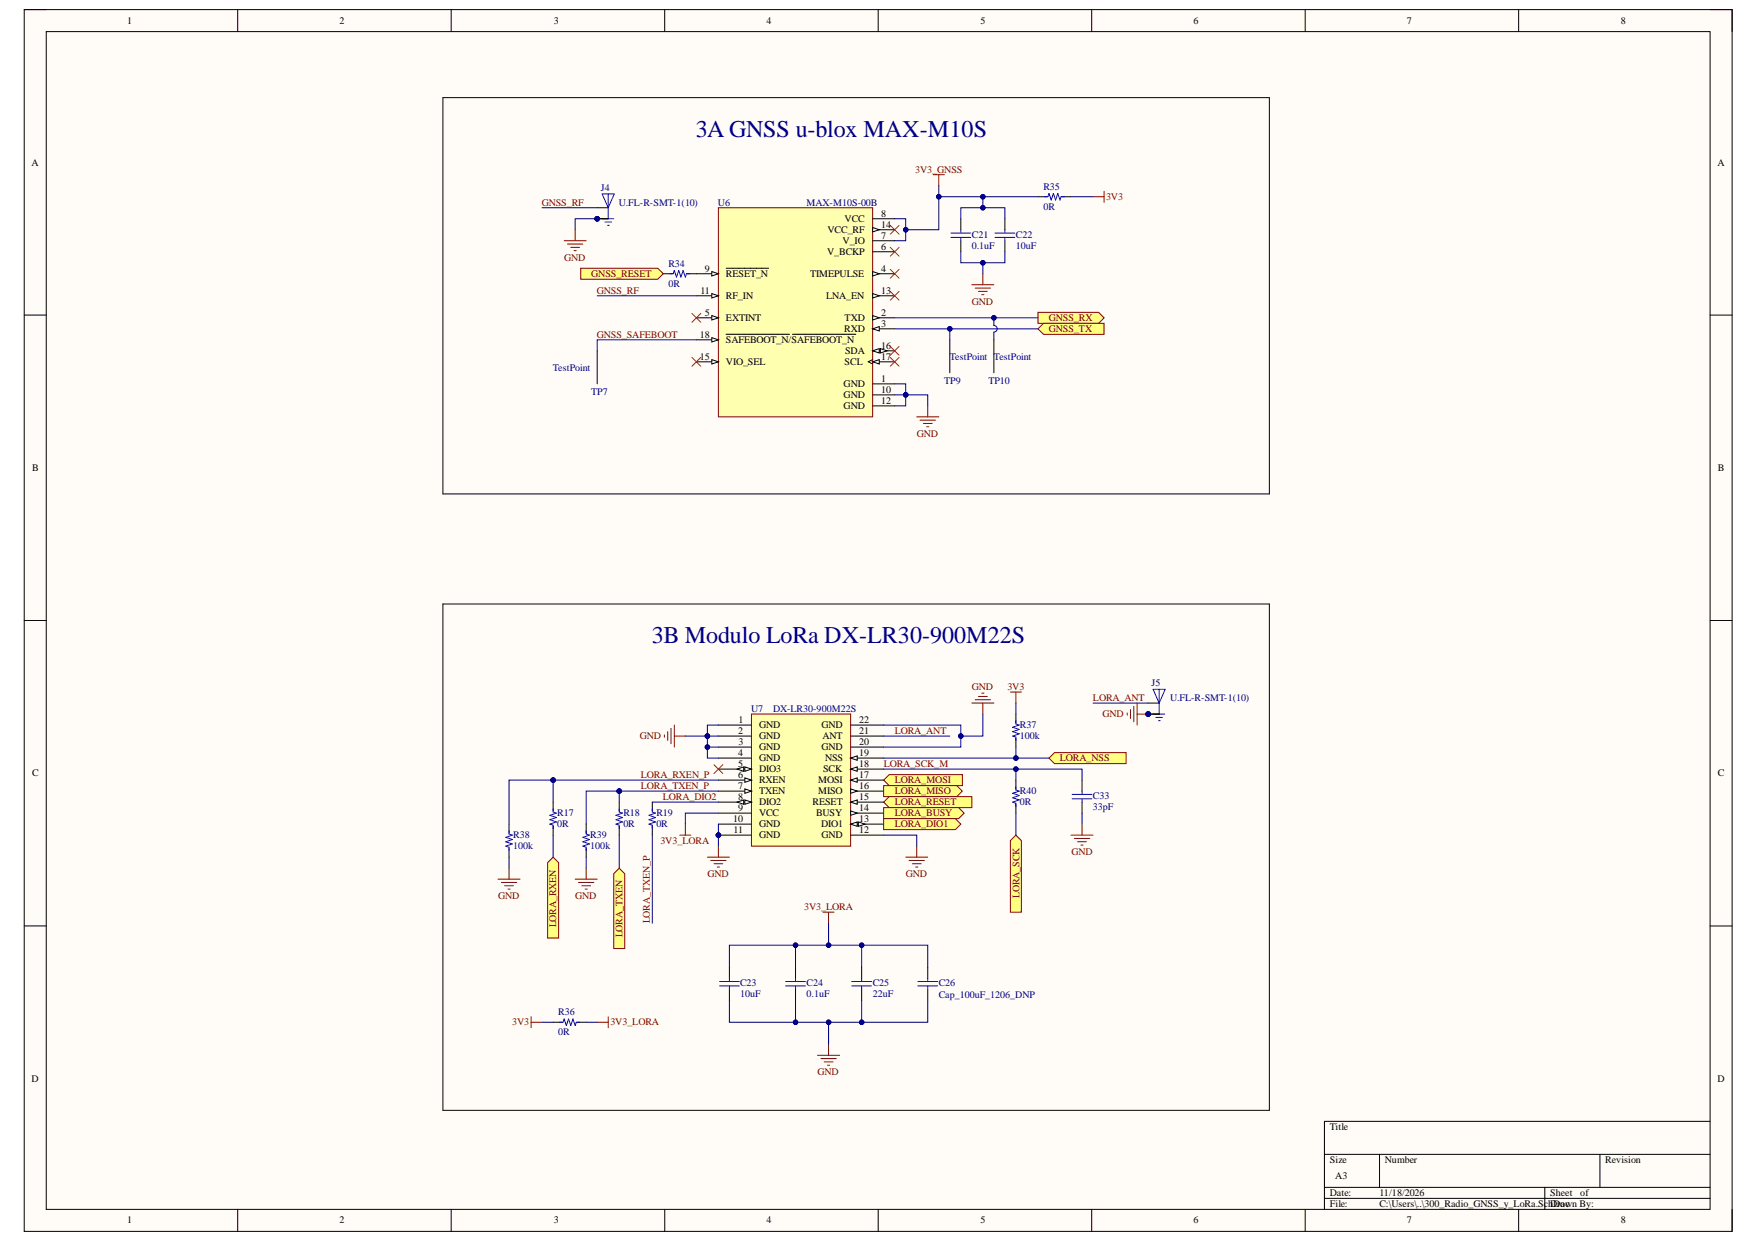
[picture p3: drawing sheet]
<svg xmlns="http://www.w3.org/2000/svg" width="297mm" height="210mm" viewBox="0 0 297 210" stroke-linecap="round" stroke-linejoin="round" font-family="sans-serif">
<defs><g id="words">
<g font-size="4.1" fill="#000080">
<text x="117.6" y="23.1">3A GNSS u-blox MAX-M10S</text>
<text x="110.1" y="108.6">3B Modulo LoRa DX-LR30-900M22S</text>
</g>
<g font-size="1.7">
<text x="21.5" y="4.1">1</text>
<text x="57.4" y="4.1">2</text>
<text x="93.6" y="4.1">3</text>
<text x="129.5" y="4.1">4</text>
<text x="165.6" y="4.1">5</text>
<text x="201.7" y="4.1">6</text>
<text x="237.7" y="4.1">7</text>
<text x="273.8" y="4.1">8</text>
<text x="5.3" y="28">A</text>
<text x="290.2" y="28">A</text>
<text x="139.8" y="39.4">VCC_RF</text>
<text x="142.4" y="41.2">V_IO</text>
<text x="142.7" y="37.5">VCC</text>
<text x="148.9" y="36.6">8</text>
<text x="148.9" y="38.5">14</text>
<text x="148.9" y="40.3">7</text>
<text x="119.1" y="45.9">9</text>
<text x="122.7" y="46.8">RESET_N</text>
<text x="136.9" y="46.8">TIMEPULSE</text>
<text x="139.8" y="43.1">V_BCKP</text>
<text x="148.9" y="42.2">6</text>
<text x="148.9" y="45.9">4</text>
<text x="118.4" y="49.6">11</text>
<text x="119.1" y="53.3">5</text>
<text x="122.7" y="50.5">RF_IN</text>
<text x="139.6" y="50.5">LNA_EN</text>
<text x="148.9" y="49.6">13</text>
<text x="148.9" y="53.3">2</text>
<text x="118.3" y="57.1">18</text>
<text x="122.7" y="54.3">EXTINT</text>
<text x="122.7" y="58">SAFEBOOT_N/SAFEBOOT_N</text>
<text x="142.6" y="56.1">RXD</text>
<text x="142.7" y="54.3">TXD</text>
<text x="142.8" y="59.8">SDA</text>
<text x="148.9" y="55.2">3</text>
<text x="148.9" y="58.9">16</text>
<text x="118.3" y="60.8">15</text>
<text x="122.7" y="61.7">VIO_SEL</text>
<text x="142.5" y="65.4">GND</text>
<text x="142.7" y="61.7">SCL</text>
<text x="148.9" y="60.8">17</text>
<text x="148.9" y="64.5">1</text>
<text x="142.5" y="67.3">GND</text>
<text x="142.5" y="69.1">GND</text>
<text x="148.9" y="66.4">10</text>
<text x="148.9" y="68.2">12</text>
<text x="5.4" y="79.6">B</text>
<text x="290.3" y="79.6">B</text>
<text x="124.7" y="124">2</text>
<text x="124.8" y="122.1">1</text>
<text x="124.8" y="125.9">3</text>
<text x="128.3" y="123.1">GND</text>
<text x="128.3" y="124.9">GND</text>
<text x="138.8" y="123.1">GND</text>
<text x="139" y="124.9">ANT</text>
<text x="145.2" y="125.9">20</text>
<text x="145.2" y="124">21</text>
<text x="145.2" y="122.1">22</text>
<text x="5.4" y="131.2">C</text>
<text x="124.7" y="127.7">4</text>
<text x="124.7" y="129.6">5</text>
<text x="124.7" y="131.4">6</text>
<text x="128.3" y="126.8">GND</text>
<text x="128.3" y="128.7">GND</text>
<text x="128.3" y="130.5">DIO3</text>
<text x="138.8" y="126.8">GND</text>
<text x="139.1" y="130.5">SCK</text>
<text x="139.4" y="128.7">NSS</text>
<text x="145.2" y="131.4">17</text>
<text x="145.2" y="129.6">18</text>
<text x="145.2" y="127.7">19</text>
<text x="290.3" y="131.2">C</text>
<text x="124.7" y="133.3">7</text>
<text x="124.7" y="135.2">8</text>
<text x="124.7" y="137">9</text>
<text x="128.3" y="132.4">RXEN</text>
<text x="128.3" y="134.2">TXEN</text>
<text x="128.3" y="136.1">DIO2</text>
<text x="128.3" y="137.9">VCC</text>
<text x="137.3" y="136.1">RESET</text>
<text x="137.9" y="137.9">BUSY</text>
<text x="138.2" y="134.2">MISO</text>
<text x="138.2" y="132.4">MOSI</text>
<text x="145.2" y="137">14</text>
<text x="145.2" y="135.2">15</text>
<text x="145.2" y="133.3">16</text>
<text x="123.9" y="138.9">10</text>
<text x="123.9" y="140.7">11</text>
<text x="128.3" y="139.8">GND</text>
<text x="128.3" y="141.7">GND</text>
<text x="138.7" y="139.8">DIO1</text>
<text x="138.8" y="141.7">GND</text>
<text x="145.2" y="140.7">12</text>
<text x="145.2" y="138.9">13</text>
<text x="5.3" y="182.8">D</text>
<text x="290.2" y="182.8">D</text>
<text x="224.7" y="190.9">Title</text>
<text x="224.7" y="196.5">Size</text>
<text x="234" y="196.5">Number</text>
<text x="271.2" y="196.5">Revision</text>
<text x="224.7" y="202.1">Date:</text>
<text x="224.7" y="204">File:</text>
<text x="225.6" y="199.3">A3</text>
<text x="233.1" y="202.1">11/18/2026</text>
<text x="233.1" y="204">C:\Users\..\300_Radio_GNSS_y_LoRa.SchDoc</text>
<text x="261.9" y="202.1">Sheet</text>
<text x="261.9" y="204">Drawn By:</text>
<text x="267" y="202.1">of</text>
<text x="21.5" y="206.8">1</text>
<text x="57.4" y="206.8">2</text>
<text x="93.6" y="206.8">3</text>
<text x="129.5" y="206.8">4</text>
<text x="165.6" y="206.8">5</text>
<text x="201.7" y="206.8">6</text>
<text x="237.7" y="206.8">7</text>
<text x="273.8" y="206.8">8</text>
</g>
<g font-size="1.7" fill="#800000">
<text x="154.6" y="29.2">3V3_GNSS</text>
<text x="91.5" y="34.7">GNSS_RF</text>
<text x="186.9" y="33.8">3V3</text>
<text x="95.3" y="44">GND</text>
<text x="99.9" y="46.8">GNSS_RESET</text>
<text x="100.8" y="49.6">GNSS_RF</text>
<text x="164.2" y="51.5">GND</text>
<text x="100.8" y="57.1">GNSS_SAFEBOOT</text>
<text x="177.2" y="54.3">GNSS_RX</text>
<text x="177.2" y="56.1">GNSS_TX</text>
<text x="154.9" y="73.8">GND</text>
<text x="164.2" y="116.6">GND</text>
<text x="170.2" y="116.6">3V3</text>
<text x="184.7" y="118.4">LORA_ANT</text>
<text x="108.1" y="124.9">GND</text>
<text x="151.2" y="124">LORA_ANT</text>
<text x="186.3" y="121.2">GND</text>
<text x="108.3" y="131.4">LORA_RXEN_P</text>
<text x="149.3" y="129.6">LORA_SCK_M</text>
<text x="179.1" y="128.7">LORA_NSS</text>
<text x="108.3" y="133.3">LORA_TXEN_P</text>
<text x="112" y="135.2">LORA_DIO2</text>
<text x="151.2" y="132.4">LORA_MOSI</text>
<text x="151.2" y="134.2">LORA_MISO</text>
<text x="151.2" y="136.1">LORA_RESET</text>
<text x="151.2" y="137.9">LORA_BUSY</text>
<text x="111.6" y="142.6">3V3_LORA</text>
<text x="151.2" y="139.8">LORA_DIO1</text>
<text x="119.5" y="148.2">GND</text>
<text x="153" y="148.2">GND</text>
<text x="181" y="144.5">GND</text>
<text x="84.2" y="151.9">GND</text>
<text x="97.2" y="151.9">GND</text>
<text x="135.9" y="153.8">3V3_LORA</text>
<text x="172.2" y="151.7" transform="rotate(-90 172.2 151.7)">LORA_SCK</text>
<text x="94" y="156.7" transform="rotate(-90 94 156.7)">LORA_RXEN</text>
<text x="105.2" y="158.4" transform="rotate(-90 105.2 158.4)">LORA_TXEN</text>
<text x="109.8" y="156" transform="rotate(-90 109.8 156)">LORA_TXEN_P</text>
<text x="86.5" y="173.3">3V3</text>
<text x="103.1" y="173.3">3V3_LORA</text>
<text x="138.1" y="181.7">GND</text>
</g>
<g font-size="1.7" fill="#000080">
<text x="101.5" y="32.2">J4</text>
<text x="104.6" y="34.7">U.FL-R-SMT-1(10)</text>
<text x="121.3" y="34.7">U6</text>
<text x="136.3" y="34.7">MAX-M10S-00B</text>
<text x="176.3" y="35.5">0R</text>
<text x="176.3" y="32.1">R35</text>
<text x="164.2" y="40.1">C21</text>
<text x="171.6" y="40.1">C22</text>
<text x="112.9" y="45.1">R34</text>
<text x="164.2" y="42">0.1uF</text>
<text x="171.6" y="42">10uF</text>
<text x="112.9" y="48.5">0R</text>
<text x="93.4" y="62.6">TestPoint</text>
<text x="159.6" y="64.8">TP9</text>
<text x="160.5" y="60.8">TestPoint</text>
<text x="167" y="64.8">TP10</text>
<text x="167.9" y="60.8">TestPoint</text>
<text x="99.9" y="66.7">TP7</text>
<text x="194.6" y="115.9">J5</text>
<text x="197.7" y="118.4">U.FL-R-SMT-1(10)</text>
<text x="126.9" y="120.3">U7</text>
<text x="130.6" y="120.3">DX-LR30-900M22S</text>
<text x="172.3" y="124.9">100k</text>
<text x="172.3" y="123.1">R37</text>
<text x="94.2" y="137.9">R17</text>
<text x="105.3" y="137.9">R18</text>
<text x="110.9" y="137.9">R19</text>
<text x="172.3" y="136.1">0R</text>
<text x="172.3" y="134.2">R40</text>
<text x="184.7" y="136.8">33pF</text>
<text x="184.7" y="135">C33</text>
<text x="86.7" y="143.5">100k</text>
<text x="86.7" y="141.7">R38</text>
<text x="94.2" y="139.8">0R</text>
<text x="99.7" y="143.5">100k</text>
<text x="99.7" y="141.7">R39</text>
<text x="105.3" y="139.8">0R</text>
<text x="110.9" y="139.8">0R</text>
<text x="125" y="166.6">C23</text>
<text x="136.3" y="166.6">C24</text>
<text x="147.5" y="166.6">C25</text>
<text x="158.6" y="166.6">C26</text>
<text x="94.3" y="171.6">R36</text>
<text x="125" y="168.5">10uF</text>
<text x="136.3" y="168.5">0.1uF</text>
<text x="147.5" y="168.5">22uF</text>
<text x="158.6" y="168.6">Cap_100uF_1206_DNP</text>
<text x="94.3" y="175">0R</text>
</g>
</g></defs>
<path d="M4.1 1.6h288.6v206.5h-288.6z" fill-rule="evenodd" fill="#fffcf8"/>
<path d="M4.1 1.6h288.6v206.5h-288.6z" fill="none" stroke="#000" stroke-width=".17"/>
<path d="M7.8 5.3h281.1v199.1h-281.1z" fill-rule="evenodd" fill="#fffcf8"/>
<g fill="none" stroke="#000" stroke-width=".17">
<path d="M4.1 1.6h3.7M7.8 5.3h281.1v199.1h-281.1zM40.2 1.6v3.7M76.2 1.6v3.7M112.3 1.6v3.7M148.4 1.6v3.7M184.5 1.6v3.7M220.5 1.6v3.7M256.6 1.6v3.7M288.9 1.6h3.8v3.7M4.1 53.2h3.7M288.9 53.3h3.8"/>
<path d="M4.1 104.9h3.7M288.9 104.9h3.8M4.1 156.5h3.7M288.9 156.5h3.8M223.8 195.1h65.1M233.1 195.1v5.6M270.3 195.1v5.6M288.9 189.5h-65.1v14.9M40.2 204.4v3.7M76.2 204.4v3.7M112.3 204.4v3.7M148.4 204.4v3.7"/>
<path d="M184.5 204.4v3.7M220.5 204.4v3.7M223.8 200.7h65.1M223.8 202.5h65.1M256.6 204.4v3.7M261 200.7v3.7M292.7 204.4v3.7"/>
</g>
<path d="M121.4 35.1h26v35.4h-26z" fill-rule="evenodd" fill="#ffffb0"/>
<path d="M121.4 35.1h26v35.4h-26z" fill="none" stroke="#800000" stroke-width=".17"/>
<path d="M117.7 46.3h3.7" fill="none" stroke="#000" stroke-width=".17"/>
<path d="M120.3 45.9l1.1 .4-1.1 .3z" fill="#f8fcff"/>
<path d="M117.7 50h3.7M120.3 45.9l1.1 .4-1.1 .3zM122.7 45.3h7.2" fill="none" stroke="#000" stroke-width=".17"/>
<path d="M120.3 49.6l1.1 .4-1.1 .4z" fill="#f8fcff"/>
<path d="M117.7 53.7h3.7M120.3 49.6l1.1 .4-1.1 .4z" fill="none" stroke="#000" stroke-width=".17"/>
<path d="M120.3 53.3l1.1 .4-1.1 .4z" fill="#f8fcff"/>
<path d="M117.7 57.4h3.7M120.3 53.3l1.1 .4-1.1 .4z" fill="none" stroke="#000" stroke-width=".17"/>
<path d="M120.3 57.1l1.1 .3-1.1 .4z" fill="#f8fcff"/>
<path d="M120.3 57.1l1.1 .3-1.1 .4zM122.7 56.5h10.7M133.9 56.5h10.7M117.7 61.1h3.7" fill="none" stroke="#000" stroke-width=".17"/>
<path d="M120.3 60.8l1.1 .3-1.1 .4z" fill="#f8fcff"/>
<path d="M147.4 37h3.8M147.4 38.8h3.8M120.3 60.8l1.1 .3-1.1 .4z" fill="none" stroke="#000" stroke-width=".17"/>
<path d="M147.4 38.5l1.2 .3-1.2 .4z" fill="#f8fcff"/>
<path d="M147.4 38.5l1.2 .3-1.2 .4zM147.4 40.7h3.8M147.4 42.5h3.8M147.4 46.3h3.8" fill="none" stroke="#000" stroke-width=".17"/>
<path d="M147.4 45.9l1.2 .4-1.2 .3z" fill="#f8fcff"/>
<path d="M147.4 45.9l1.2 .4-1.2 .3zM147.4 50h3.8" fill="none" stroke="#000" stroke-width=".17"/>
<path d="M147.4 49.6l1.2 .4-1.2 .4z" fill="#f8fcff"/>
<path d="M147.4 49.6l1.2 .4-1.2 .4zM147.4 53.7h3.8" fill="none" stroke="#000" stroke-width=".17"/>
<path d="M147.4 53.3l1.2 .4-1.2 .4z" fill="#f8fcff"/>
<path d="M147.4 53.3l1.2 .4-1.2 .4zM147.4 55.6h3.8" fill="none" stroke="#000" stroke-width=".17"/>
<path d="M147.4 55.6l1.2-.4v.7z" fill="#f8fcff"/>
<path d="M147.4 55.6l1.2-.4v.7zM147.4 59.3h3.8" fill="none" stroke="#000" stroke-width=".17"/>
<path d="M147.4 59.3l1.2-.4v.8z" fill="#f8fcff"/>
<path d="M147.4 59.3l1.2-.4v.8z" fill="none" stroke="#000" stroke-width=".17"/>
<path d="M148.7 58.9l1.2 .4-1.2 .4z" fill="#f8fcff"/>
<path d="M148.7 58.9l1.2 .4-1.2 .4zM147.4 61.1h3.8" fill="none" stroke="#000" stroke-width=".17"/>
<path d="M147.4 61.1l1.2-.3v.7z" fill="#f8fcff"/>
<path d="M162.3 37v1.8M169.8 37v1.8M162.3 40.7v1.8M169.8 40.7v1.8M147.4 61.1l1.2-.3v.7zM147.4 60.8l-.7 .3 .7 .4M147.4 64.9h3.8M147.4 66.7h3.8M147.4 68.6h3.8" fill="none" stroke="#000" stroke-width=".17"/>
<g fill="none" stroke="#f00" stroke-width=".17">
<path d="M150.4 38.1l1.5 1.5M151.9 38.1l-1.5 1.5M150.4 41.8l1.5 1.5M150.4 45.5l1.5 1.5M150.4 49.2l1.5 1.5M150.4 58.5l1.5 1.5M151.9 41.8l-1.5 1.5M151.9 45.5l-1.5 1.5M151.9 49.2l-1.5 1.5M151.9 58.5l-1.5 1.5M116.9 60.4l1.5 1.5M118.4 60.4l-1.5 1.5"/>
<path d="M150.4 60.4l1.5 1.5M151.9 60.4l-1.5 1.5"/>
</g>
<path d="M164.2 48.1h3.7M164.8 48.7h2.6M165.3 49.2h1.5M165.9 49.8h.4M166.1 46.3v1.8M154.9 70.5h3.7M155.5 71h2.6M156 71.6h1.5M156.6 72.1h.3M156.8 68.6v1.9" fill="none" stroke="#800000" stroke-width=".17"/>
<path d="M160.7 39.4h3.3M162.3 38.8v.6M168.1 39.4h3.4M169.8 38.8v.6M160.7 40.1h3.3M162.3 40.1v.6M168.1 40.1h3.4M169.8 40.1v.6" fill="none" stroke="#00f" stroke-width=".17"/>
<path d="M175.4 52.8h10.2l1 .9-1 .9h-10.2z" fill-rule="evenodd" fill="#ffff80"/>
<path d="M175.4 52.8h10.2l1 .9-1 .9h-10.2z" fill="none" stroke="#800000" stroke-width=".17"/>
<path d="M175.4 55.6l.9-1h10.2v1.9h-10.2z" fill-rule="evenodd" fill="#ffff80"/>
<path d="M157.7 29.5h1.9M158.6 29.5v1.9M175.4 55.6l.9-1h10.2v1.9h-10.2z" fill="none" stroke="#800000" stroke-width=".17"/>
<circle cx="100.9" cy="37" r=".37" fill="#000080"/>
<circle cx="100.9" cy="37" r=".37" fill="none" stroke="#000080" stroke-width=".17"/>
<circle cx="100.9" cy="37" r=".37" fill="#000080"/>
<circle cx="100.9" cy="37" r=".37" fill="none" stroke="#000080" stroke-width=".17"/>
<path d="M101.7 32.8h2.1l-1 2.3zM101.8 37h1.9M102.2 37.5h1.1M102.7 38.1h.3M102.8 32.8v4.2" fill="none" stroke="#00f" stroke-width=".17"/>
<path d="M100.9 35.1h1.9M100.9 37h1.9" fill="none" stroke="#000" stroke-width=".17"/>
<circle cx="100.9" cy="37" r=".37" fill="#000080"/>
<circle cx="100.9" cy="37" r=".37" fill="none" stroke="#000080" stroke-width=".17"/>
<path d="M100.9 37h1.9" fill="none" stroke="#000" stroke-width=".17"/>
<circle cx="100.9" cy="37" r=".37" fill="#000080"/>
<circle cx="100.9" cy="37" r=".37" fill="none" stroke="#000080" stroke-width=".17"/>
<path d="M97.2 38.8v1.9M95.3 40.7h3.7M95.9 41.2h2.6M96.4 41.8h1.5M97 42.4h.4" fill="none" stroke="#800000" stroke-width=".17"/>
<path d="M74.8 16.5h139.7v67h-139.7zM100.9 59.3v5.6" fill="none" stroke="#000" stroke-width=".17"/>
<circle cx="121.4" cy="141.1" r=".37" fill="#000080"/>
<circle cx="121.4" cy="141.1" r=".37" fill="none" stroke="#000080" stroke-width=".17"/>
<path d="M127 120.7h16.7v22.3h-16.7z" fill-rule="evenodd" fill="#ffffb0"/>
<path d="M127 120.7h16.7v22.3h-16.7z" fill="none" stroke="#800000" stroke-width=".17"/>
<path d="M121.4 122.5h5.6M121.4 124.4h5.6M121.4 126.3h5.6M121.4 128.1h5.6M121.4 130h5.6" fill="none" stroke="#000" stroke-width=".17"/>
<path d="M125.9 129.6l1.1 .4-1.1 .4z" fill="#f8fcff"/>
<path d="M125.9 129.6l1.1 .4-1.1 .4z" fill="none" stroke="#000" stroke-width=".17"/>
<path d="M124.5 130l1.2-.4v.8z" fill="#f8fcff"/>
<path d="M121.4 131.8h5.6M124.5 130l1.2-.4v.8z" fill="none" stroke="#000" stroke-width=".17"/>
<path d="M125.9 131.5l1.1 .3-1.1 .4z" fill="#f8fcff"/>
<path d="M121.4 133.7h5.6M125.9 131.5l1.1 .3-1.1 .4z" fill="none" stroke="#000" stroke-width=".17"/>
<path d="M125.9 133.3l1.1 .4-1.1 .4z" fill="#f8fcff"/>
<path d="M121.4 135.6h5.6M125.9 133.3l1.1 .4-1.1 .4z" fill="none" stroke="#000" stroke-width=".17"/>
<path d="M125.9 135.2l1.1 .4-1.1 .3z" fill="#f8fcff"/>
<path d="M125.9 135.2l1.1 .4-1.1 .3z" fill="none" stroke="#000" stroke-width=".17"/>
<path d="M124.5 135.6l1.2-.4v.7z" fill="#f8fcff"/>
<path d="M121.4 137.4h5.6M121.4 139.3h5.6M124.5 135.6l1.2-.4v.7zM121.4 141.1h5.6" fill="none" stroke="#000" stroke-width=".17"/>
<circle cx="121.4" cy="141.1" r=".37" fill="#000080"/>
<circle cx="121.4" cy="141.1" r=".37" fill="none" stroke="#000080" stroke-width=".17"/>
<path d="M143.7 139.3h5.6M143.7 141.1h5.6" fill="none" stroke="#000" stroke-width=".17"/>
<path d="M143.7 139.3l1.1-.4v.8z" fill="#f8fcff"/>
<path d="M143.7 139.3l1.1-.4v.8z" fill="none" stroke="#000" stroke-width=".17"/>
<path d="M145 138.9l1.1 .4-1.1 .4z" fill="#f8fcff"/>
<path d="M143.7 137.4h5.6M145 138.9l1.1 .4-1.1 .4z" fill="none" stroke="#000" stroke-width=".17"/>
<path d="M143.7 137.1l1.1 .3-1.1 .4z" fill="#f8fcff"/>
<path d="M143.7 137.1l1.1 .3-1.1 .4zM143.7 135.6h5.6" fill="none" stroke="#000" stroke-width=".17"/>
<path d="M143.7 135.6l1.1-.4v.7z" fill="#f8fcff"/>
<path d="M143.7 135.6l1.1-.4v.7zM143.7 133.7h5.6" fill="none" stroke="#000" stroke-width=".17"/>
<path d="M143.7 133.3l1.1 .4-1.1 .4z" fill="#f8fcff"/>
<path d="M143.7 133.3l1.1 .4-1.1 .4zM143.7 131.8h5.6" fill="none" stroke="#000" stroke-width=".17"/>
<path d="M143.7 131.8l1.1-.3v.7z" fill="#f8fcff"/>
<path d="M143.7 131.8l1.1-.3v.7zM143.7 130h5.6" fill="none" stroke="#000" stroke-width=".17"/>
<path d="M143.7 130l1.1-.4v.8z" fill="#f8fcff"/>
<path d="M143.7 130l1.1-.4v.8zM143.7 128.1h5.6" fill="none" stroke="#000" stroke-width=".17"/>
<path d="M143.7 128.1l1.1-.4v.8z" fill="#f8fcff"/>
<path d="M143.7 128.1l1.1-.4v.8zM143.7 126.3h5.6M143.7 124.4h5.6M143.7 122.5h5.6" fill="none" stroke="#000" stroke-width=".17"/>
<path d="M164.2 118.8h3.7M164.8 118.3h2.6M165.3 117.7h1.5M165.9 117.1h.4M166.1 118.8v1.9M112.3 124.2v.4M112.8 123.7v1.4M113.4 123.1v2.6M113.9 122.5v3.8M113.9 124.4h1.9" fill="none" stroke="#800000" stroke-width=".17"/>
<path d="M120.6 129.2l1.5 1.5M122.1 129.2l-1.5 1.5" fill="none" stroke="#f00" stroke-width=".17"/>
<path d="M177.2 128.1l1-.9h12.1v1.9h-12.1z" fill-rule="evenodd" fill="#ffff80"/>
<path d="M177.2 128.1l1-.9h12.1v1.9h-12.1z" fill="none" stroke="#800000" stroke-width=".17"/>
<path d="M149.3 131.8l.9-.9h12.4v1.9h-12.4z" fill-rule="evenodd" fill="#ffff80"/>
<path d="M149.3 131.8l.9-.9h12.4v1.9h-12.4z" fill="none" stroke="#800000" stroke-width=".17"/>
<path d="M149.3 132.8h12.4l.9 .9-.9 .9h-12.4z" fill-rule="evenodd" fill="#ffff80"/>
<path d="M149.3 132.8h12.4l.9 .9-.9 .9h-12.4z" fill="none" stroke="#800000" stroke-width=".17"/>
<path d="M149.3 135.6l.9-1h14v1.9h-14z" fill-rule="evenodd" fill="#ffff80"/>
<path d="M149.3 135.6l.9-1h14v1.9h-14z" fill="none" stroke="#800000" stroke-width=".17"/>
<path d="M149.3 136.5h12.7l.9 .9-.9 1h-12.7z" fill-rule="evenodd" fill="#ffff80"/>
<path d="M149.3 136.5h12.7l.9 .9-.9 1h-12.7z" fill="none" stroke="#800000" stroke-width=".17"/>
<path d="M149.3 138.4h12.1l.9 .9-.9 .9h-12.1z" fill-rule="evenodd" fill="#ffff80"/>
<g fill="none" stroke="#800000" stroke-width=".17">
<path d="M115.8 139.3v1.8M149.3 138.4h12.1l.9 .9-.9 .9h-12.1zM114.9 141.1h1.8M119.5 144.9h3.7M120.1 145.4h2.6M120.6 146h1.5M121.2 146.5h.4M121.4 143v1.9M153 144.9h3.8M153.6 145.4h2.6M154.2 146h1.4M154.7 146.5h.4"/>
<path d="M154.9 143v1.9"/>
</g>
<path d="M110.2 135.6v1.5M110.2 139.7v1.4" fill="none" stroke="#000" stroke-width=".17"/>
<path d="M110.2 136.7v.5l.6 .2-1.1 .4 1.1 .4-1.1 .3 1.1 .4-1.1 .4 .5 .2v.5" fill="none" stroke="#00f" stroke-width=".17"/>
<path d="M92.5 145.8l1-.9 .9 .9v12.7h-1.9z" fill-rule="evenodd" fill="#ffff80"/>
<path d="M92.5 145.8l1-.9 .9 .9v12.7h-1.9z" fill="none" stroke="#800000" stroke-width=".17"/>
<path d="M103.7 147.7l.9-1 1 1v12.6h-1.9z" fill-rule="evenodd" fill="#ffff80"/>
<path d="M103.7 147.7l.9-1 1 1v12.6h-1.9zM139.1 154.2h1.8M140 154.2v1.8M138.1 178.4h3.8M138.7 178.9h2.6M139.3 179.5h1.4M140 176.5v1.9M139.8 180h.4" fill="none" stroke="#800000" stroke-width=".17"/>
<path d="M112.1 46.3h1.5M116.2 46.3h1.5M74.8 102.1h139.7v85.6h-139.7zM123.2 163.5v1.8M123.2 167.2v1.8M134.4 163.5v1.8M134.4 167.2v1.8M145.6 163.5v1.8M145.6 167.2v1.8M156.8 163.5v1.8M156.8 167.2v1.8" fill="none" stroke="#000" stroke-width=".17"/>
<g fill="none" stroke="#00f" stroke-width=".17">
<path d="M113.2 46.3h.6l.1-.6 .4 1.1 .4-1.1 .4 1.1 .3-1.1 .4 1.1 .2-.5h.5M121.6 166.6h3.3M121.6 165.9h3.3M123.2 165.3v.6M123.2 166.6v.6M132.7 166.6h3.4M132.7 165.9h3.4M134.4 165.3v.6M134.4 166.6v.6M143.9 166.6h3.4M143.9 165.9h3.4M145.6 165.3v.6"/>
<path d="M145.6 166.6v.6M155.1 166.6h3.3M155.1 165.9h3.3M156.8 165.3v.6M156.8 166.6v.6"/>
</g>
<path d="M116.9 53l1.5 1.5M118.4 53l-1.5 1.5" fill="none" stroke="#f00" stroke-width=".17"/>
<path d="M98.1 45.3h13l1 1-1 .9h-13z" fill-rule="evenodd" fill="#ffff80"/>
<g fill="none" stroke="#800000" stroke-width=".17">
<path d="M184.7 33.2h1.8M186.5 32.3v1.9M98.1 45.3h13l1 1-1 .9h-13zM170.7 117h1.9M171.6 117v1.8M84.1 148.6h3.8M84.7 149.1h2.6M85.3 149.7h1.5M85.8 150.3h.4M86 146.7v1.9M97.2 148.6h3.7M97.7 149.1h2.6"/>
<path d="M98.3 149.7h1.5M98.9 150.3h.3M99 146.7v1.9"/>
</g>
<g fill="none" stroke="#000" stroke-width=".17">
<path d="M175.4 33.2h1.5M179.5 33.2h1.5M160.5 57.4v5.6M167.9 57.4v5.6M86 139.3v1.5M93.5 135.6v1.5M93.5 139.7v1.4M99 139.3v1.5M104.6 135.6v1.5M104.6 139.7v1.4M171.6 120.7v1.5M171.6 124.8v1.5"/>
<path d="M171.6 131.8v1.5M171.6 135.9v1.5M86 143.4v1.5M99 143.4v1.5"/>
</g>
<path d="M176.5 33.2h.6l.1-.5 .4 1.1 .4-1.1 .4 1.1 .3-1.1 .4 1.1 .2-.6h.5M93.5 136.7v.5l.5 .2-1.1 .4 1.1 .4-1.1 .3 1.1 .4-1.1 .4 .6 .2v.5M104.6 136.7v.5l.6 .2-1.1 .4 1.1 .4-1.1 .3 1.1 .4-1.1 .4 .5 .2v.5M171.6 121.8v.6l.6 .1-1.1 .4 1.1 .4-1.1 .4 1.1 .3-1.1 .4 .5 .2v.5M171.6 133v.5l.6 .2-1.1 .4 1.1 .3-1.1 .4 1.1 .4-1.1 .4 .5 .1v.6M86 140.4v.6l.6 .1-1.2 .4 1.2 .4-1.2 .4 1.2 .3-1.2 .4 .6 .2v.5M99 140.4v.6l.6 .1-1.1 .4 1.1 .4-1.1 .4 1.1 .3-1.1 .4 .5 .2v.5" fill="none" stroke="#00f" stroke-width=".17"/>
<path d="M170.7 142.1l.9-1 1 1v12.1h-1.9z" fill-rule="evenodd" fill="#ffff80"/>
<path d="M182.8 139.3v1.8M170.7 142.1l.9-1 1 1v12.1h-1.9zM181 141.1h3.7M181.5 141.7h2.6M182.1 142.3h1.5M182.6 142.8h.4" fill="none" stroke="#800000" stroke-width=".17"/>
<path d="M182.8 131.8v1.9M182.8 135.6v1.8" fill="none" stroke="#000" stroke-width=".17"/>
<path d="M181.1 135h3.4M181.1 134.3h3.4M182.8 133.7v.6M182.8 135v.6" fill="none" stroke="#00f" stroke-width=".17"/>
<circle cx="194" cy="120.7" r=".37" fill="#000080"/>
<circle cx="194" cy="120.7" r=".37" fill="none" stroke="#000080" stroke-width=".17"/>
<circle cx="194" cy="120.7" r=".37" fill="#000080"/>
<circle cx="194" cy="120.7" r=".37" fill="none" stroke="#000080" stroke-width=".17"/>
<path d="M194.8 116.5h2.1l-1 2.3zM195.9 116.5v4.2M194.9 120.7h1.9M195.3 121.2h1.1M195.8 121.8h.2" fill="none" stroke="#00f" stroke-width=".17"/>
<path d="M194 118.8h1.9M194 120.7h1.9" fill="none" stroke="#000" stroke-width=".17"/>
<circle cx="194" cy="120.7" r=".37" fill="#000080"/>
<circle cx="194" cy="120.7" r=".37" fill="none" stroke="#000080" stroke-width=".17"/>
<path d="M194 120.7h1.9" fill="none" stroke="#000" stroke-width=".17"/>
<circle cx="194" cy="120.7" r=".37" fill="#000080"/>
<circle cx="194" cy="120.7" r=".37" fill="none" stroke="#000080" stroke-width=".17"/>
<path d="M191 119.9v1.5M191.6 119.4v2.6M192.1 118.8v3.7M190.5 120.5v.4M192.1 120.7h1.9" fill="none" stroke="#800000" stroke-width=".17"/>
<circle cx="194" cy="120.7" r=".37" fill="#000080"/>
<g fill="none" stroke="#000080" stroke-width=".17">
<path d="M151.2 64.9h1.8v3.7h-1.8"/>
<circle cx="194" cy="120.7" r=".37"/>
</g>
<path d="M93.5 172.8h1.4M97.6 172.8h1.4" fill="none" stroke="#000" stroke-width=".17"/>
<path d="M94.6 172.8h.5l.2-.6 .4 1.1 .4-1.1 .3 1.1 .4-1.1 .4 1.1 .2-.5h.5" fill="none" stroke="#00f" stroke-width=".17"/>
<path d="M89.7 172.8h1.9M89.7 171.8v1.9M100.9 172.8h1.9M102.8 171.8v1.9" fill="none" stroke="#800000" stroke-width=".17"/>
<circle cx="153" cy="66.7" r=".37" fill="#000080"/>
<g fill="none" stroke="#000080" stroke-width=".17">
<path d="M151.2 66.7h1.8"/>
<circle cx="153" cy="66.7" r=".37"/>
</g>
<circle cx="153" cy="66.7" r=".37" fill="#000080"/>
<g fill="none" stroke="#000080" stroke-width=".17">
<path d="M162.3 42.5v1.9h7.5v-1.9"/>
<circle cx="153" cy="66.7" r=".37"/>
</g>
<circle cx="166.1" cy="44.4" r=".37" fill="#000080"/>
<g fill="none" stroke="#000080" stroke-width=".17">
<path d="M166.1 44.4v1.9"/>
<circle cx="166.1" cy="44.4" r=".37"/>
</g>
<circle cx="166.1" cy="44.4" r=".37" fill="#000080"/>
<g fill="none" stroke="#000080" stroke-width=".17">
<path d="M151.2 37h1.8v3.7h-1.8"/>
<circle cx="166.1" cy="44.4" r=".37"/>
</g>
<circle cx="153" cy="38.8" r=".37" fill="#000080"/>
<g fill="none" stroke="#000080" stroke-width=".17">
<path d="M91.6 35.1h9.3M100.9 37h-3.7v1.8"/>
<circle cx="153" cy="38.8" r=".37"/>
</g>
<circle cx="100.9" cy="37" r=".37" fill="#000080"/>
<g fill="none" stroke="#000080" stroke-width=".17">
<path d="M119.5 124.4h1.9"/>
<circle cx="100.9" cy="37" r=".37"/>
</g>
<circle cx="119.5" cy="124.4" r=".37" fill="#000080"/>
<g fill="none" stroke="#000080" stroke-width=".17">
<path d="M115.8 124.4h3.7"/>
<circle cx="119.5" cy="124.4" r=".37"/>
</g>
<circle cx="119.5" cy="124.4" r=".37" fill="#000080"/>
<g fill="none" stroke="#000080" stroke-width=".17">
<path d="M121.4 122.5h-1.9v5.6h1.9"/>
<circle cx="119.5" cy="124.4" r=".37"/>
</g>
<circle cx="119.5" cy="124.4" r=".37" fill="#000080"/>
<circle cx="119.5" cy="124.4" r=".37" fill="none" stroke="#000080" stroke-width=".17"/>
<circle cx="119.5" cy="126.3" r=".37" fill="#000080"/>
<g fill="none" stroke="#000080" stroke-width=".17">
<path d="M119.5 126.3h1.9"/>
<circle cx="119.5" cy="126.3" r=".37"/>
</g>
<circle cx="119.5" cy="126.3" r=".37" fill="#000080"/>
<g fill="none" stroke="#000080" stroke-width=".17">
<path d="M149.3 122.5h13v3.8h-13"/>
<circle cx="119.5" cy="126.3" r=".37"/>
</g>
<circle cx="162.3" cy="124.4" r=".37" fill="#000080"/>
<g fill="none" stroke="#000080" stroke-width=".17">
<path d="M166.1 120.7v3.7h-3.8M149.3 141.1h5.6v1.9"/>
<circle cx="162.3" cy="124.4" r=".37"/>
</g>
<circle cx="162.3" cy="124.4" r=".37" fill="#000080"/>
<g fill="none" stroke="#000080" stroke-width=".17">
<path d="M110.2 135.6h11.2M121.4 137.4h-5.6v1.9M121.4 139.3v1.8"/>
<circle cx="162.3" cy="124.4" r=".37"/>
</g>
<circle cx="121.4" cy="141.1" r=".37" fill="#000080"/>
<g fill="none" stroke="#000080" stroke-width=".17">
<path d="M93.5 131.8h27.9"/>
<circle cx="121.4" cy="141.1" r=".37"/>
</g>
<circle cx="93.5" cy="131.8" r=".37" fill="#000080"/>
<g fill="none" stroke="#000080" stroke-width=".17">
<path d="M104.6 133.7h16.8"/>
<circle cx="93.5" cy="131.8" r=".37"/>
</g>
<circle cx="104.6" cy="133.7" r=".37" fill="#000080"/>
<g fill="none" stroke="#000080" stroke-width=".17">
<path d="M110.2 141.1v14.9M140 156v3.7h-16.8v3.8"/>
<circle cx="104.6" cy="133.7" r=".37"/>
</g>
<circle cx="140" cy="159.7" r=".37" fill="#000080"/>
<circle cx="140" cy="159.7" r=".37" fill="none" stroke="#000080" stroke-width=".17"/>
<circle cx="134.4" cy="159.7" r=".37" fill="#000080"/>
<g fill="none" stroke="#000080" stroke-width=".17">
<path d="M134.4 159.7v3.8"/>
<circle cx="134.4" cy="159.7" r=".37"/>
</g>
<circle cx="134.4" cy="159.7" r=".37" fill="#000080"/>
<g fill="none" stroke="#000080" stroke-width=".17">
<path d="M140 159.7h16.8v3.8"/>
<circle cx="134.4" cy="159.7" r=".37"/>
</g>
<circle cx="140" cy="159.7" r=".37" fill="#000080"/>
<circle cx="140" cy="159.7" r=".37" fill="none" stroke="#000080" stroke-width=".17"/>
<circle cx="145.6" cy="159.7" r=".37" fill="#000080"/>
<g fill="none" stroke="#000080" stroke-width=".17">
<path d="M145.6 159.7v3.8"/>
<circle cx="145.6" cy="159.7" r=".37"/>
</g>
<circle cx="145.6" cy="159.7" r=".37" fill="#000080"/>
<g fill="none" stroke="#000080" stroke-width=".17">
<path d="M123.2 169v3.8h33.6v-3.8"/>
<circle cx="145.6" cy="159.7" r=".37"/>
</g>
<circle cx="134.4" cy="172.8" r=".37" fill="#000080"/>
<circle cx="134.4" cy="172.8" r=".37" fill="none" stroke="#000080" stroke-width=".17"/>
<circle cx="140" cy="172.8" r=".37" fill="#000080"/>
<circle cx="140" cy="172.8" r=".37" fill="none" stroke="#000080" stroke-width=".17"/>
<circle cx="145.6" cy="172.8" r=".38" fill="#000080"/>
<g fill="none" stroke="#000080" stroke-width=".17">
<path d="M134.4 169v3.8"/>
<circle cx="145.6" cy="172.8" r=".38"/>
</g>
<circle cx="134.4" cy="172.8" r=".37" fill="#000080"/>
<g fill="none" stroke="#000080" stroke-width=".17">
<path d="M145.6 169v3.8"/>
<circle cx="134.4" cy="172.8" r=".37"/>
</g>
<circle cx="145.6" cy="172.8" r=".38" fill="#000080"/>
<g fill="none" stroke="#000080" stroke-width=".17">
<path d="M140 172.8v3.7"/>
<circle cx="145.6" cy="172.8" r=".38"/>
</g>
<circle cx="140" cy="172.8" r=".37" fill="#000080"/>
<g fill="none" stroke="#000080" stroke-width=".17">
<path d="M162.3 37v-1.9h7.5v1.9M100.9 50h16.8M149.3 124.4h11.2"/>
<circle cx="140" cy="172.8" r=".37"/>
</g>
<circle cx="166.1" cy="35.1" r=".37" fill="#000080"/>
<g fill="none" stroke="#000080" stroke-width=".17">
<path d="M158.6 31.4v1.8"/>
<circle cx="166.1" cy="35.1" r=".37"/>
</g>
<circle cx="158.6" cy="33.2" r=".37" fill="#000080"/>
<g fill="none" stroke="#000080" stroke-width=".17">
<path d="M175.4 33.2h-16.8v5.6h-5.6"/>
<circle cx="158.6" cy="33.2" r=".37"/>
</g>
<circle cx="166.1" cy="33.2" r=".37" fill="#000080"/>
<circle cx="166.1" cy="33.2" r=".37" fill="none" stroke="#000080" stroke-width=".17"/>
<circle cx="158.6" cy="33.2" r=".37" fill="#000080"/>
<circle cx="158.6" cy="33.2" r=".37" fill="none" stroke="#000080" stroke-width=".17"/>
<circle cx="153" cy="38.8" r=".37" fill="#000080"/>
<g fill="none" stroke="#000080" stroke-width=".17">
<path d="M166.1 33.2v1.9"/>
<circle cx="153" cy="38.8" r=".37"/>
</g>
<circle cx="166.1" cy="35.1" r=".37" fill="#000080"/>
<circle cx="166.1" cy="35.1" r=".37" fill="none" stroke="#000080" stroke-width=".17"/>
<circle cx="166.1" cy="33.2" r=".37" fill="#000080"/>
<g fill="none" stroke="#000080" stroke-width=".17">
<path d="M181 33.2h3.7M93.5 131.8h-7.5v7.5"/>
<circle cx="166.1" cy="33.2" r=".37"/>
</g>
<circle cx="93.5" cy="131.8" r=".37" fill="#000080"/>
<g fill="none" stroke="#000080" stroke-width=".17">
<path d="M104.6 133.7h-5.6v5.6M86 144.9v1.8"/>
<circle cx="93.5" cy="131.8" r=".37"/>
</g>
<circle cx="104.6" cy="133.7" r=".37" fill="#000080"/>
<g fill="none" stroke="#000080" stroke-width=".17">
<path d="M93.5 131.8v3.8M99 144.9v1.8"/>
<circle cx="104.6" cy="133.7" r=".37"/>
</g>
<circle cx="93.5" cy="131.8" r=".37" fill="#000080"/>
<g fill="none" stroke="#000080" stroke-width=".17">
<path d="M104.6 133.7v1.9M93.5 141.1v3.8M104.6 141.1v5.6"/>
<circle cx="93.5" cy="131.8" r=".37"/>
</g>
<circle cx="104.6" cy="133.7" r=".37" fill="#000080"/>
<g fill="none" stroke="#000080" stroke-width=".17">
<path d="M151.2 53.7h24.2M171.6 118.8v1.9M171.6 137.4v3.7M182.8 137.4v1.9"/>
<circle cx="104.6" cy="133.7" r=".37"/>
</g>
<circle cx="167.9" cy="53.7" r=".37" fill="#000080"/>
<g fill="none" stroke="#000080" stroke-width=".17">
<path d="M151.2 55.6h24.2"/>
<circle cx="167.9" cy="53.7" r=".37"/>
</g>
<circle cx="160.5" cy="55.6" r=".37" fill="#000080"/>
<g fill="none" stroke="#000080" stroke-width=".17">
<path d="M153 66.7h3.8v1.9"/>
<circle cx="160.5" cy="55.6" r=".37"/>
</g>
<circle cx="153" cy="66.7" r=".37" fill="#000080"/>
<g fill="none" stroke="#000080" stroke-width=".17">
<path d="M160.5 55.6v1.8"/>
<circle cx="153" cy="66.7" r=".37"/>
</g>
<circle cx="160.5" cy="55.6" r=".37" fill="#000080"/>
<g fill="none" stroke="#000080" stroke-width=".17">
<path d="M167.9 53.7v1.3a.56 .56 0 0 1 .6 .6 .56 .56 0 0 1-.6 .5v1.3"/>
<circle cx="160.5" cy="55.6" r=".37"/>
</g>
<circle cx="167.9" cy="53.7" r=".37" fill="#000080"/>
<g fill="none" stroke="#000080" stroke-width=".17">
<path d="M149.3 128.1h27.9"/>
<circle cx="167.9" cy="53.7" r=".37"/>
</g>
<circle cx="171.7" cy="128.1" r=".37" fill="#000080"/>
<g fill="none" stroke="#000080" stroke-width=".17">
<path d="M171.6 126.3v1.8"/>
<circle cx="171.7" cy="128.1" r=".37"/>
</g>
<circle cx="171.7" cy="128.1" r=".37" fill="#000080"/>
<g fill="none" stroke="#000080" stroke-width=".17">
<path d="M117.7 57.4h-16.8v1.9M184.7 118.8h9.3M121.4 141.1v1.9"/>
<circle cx="171.7" cy="128.1" r=".37"/>
</g>
<circle cx="121.4" cy="141.1" r=".37" fill="#000080"/>
<g fill="none" stroke="#000080" stroke-width=".17">
<path d="M171.6 130v1.8M91.6 172.8h1.9M99 172.8h1.9"/>
<circle cx="121.4" cy="141.1" r=".37"/>
</g>
<circle cx="171.7" cy="130" r=".37" fill="#000080"/>
<g fill="none" stroke="#000080" stroke-width=".17">
<path d="M149.3 130h33.5v1.8"/>
<circle cx="171.7" cy="130" r=".37"/>
</g>
<circle cx="171.7" cy="130" r=".37" fill="#000080"/>
<circle cx="171.7" cy="130" r=".37" fill="none" stroke="#000080" stroke-width=".17"/>
<use href="#words"/>
</svg>
